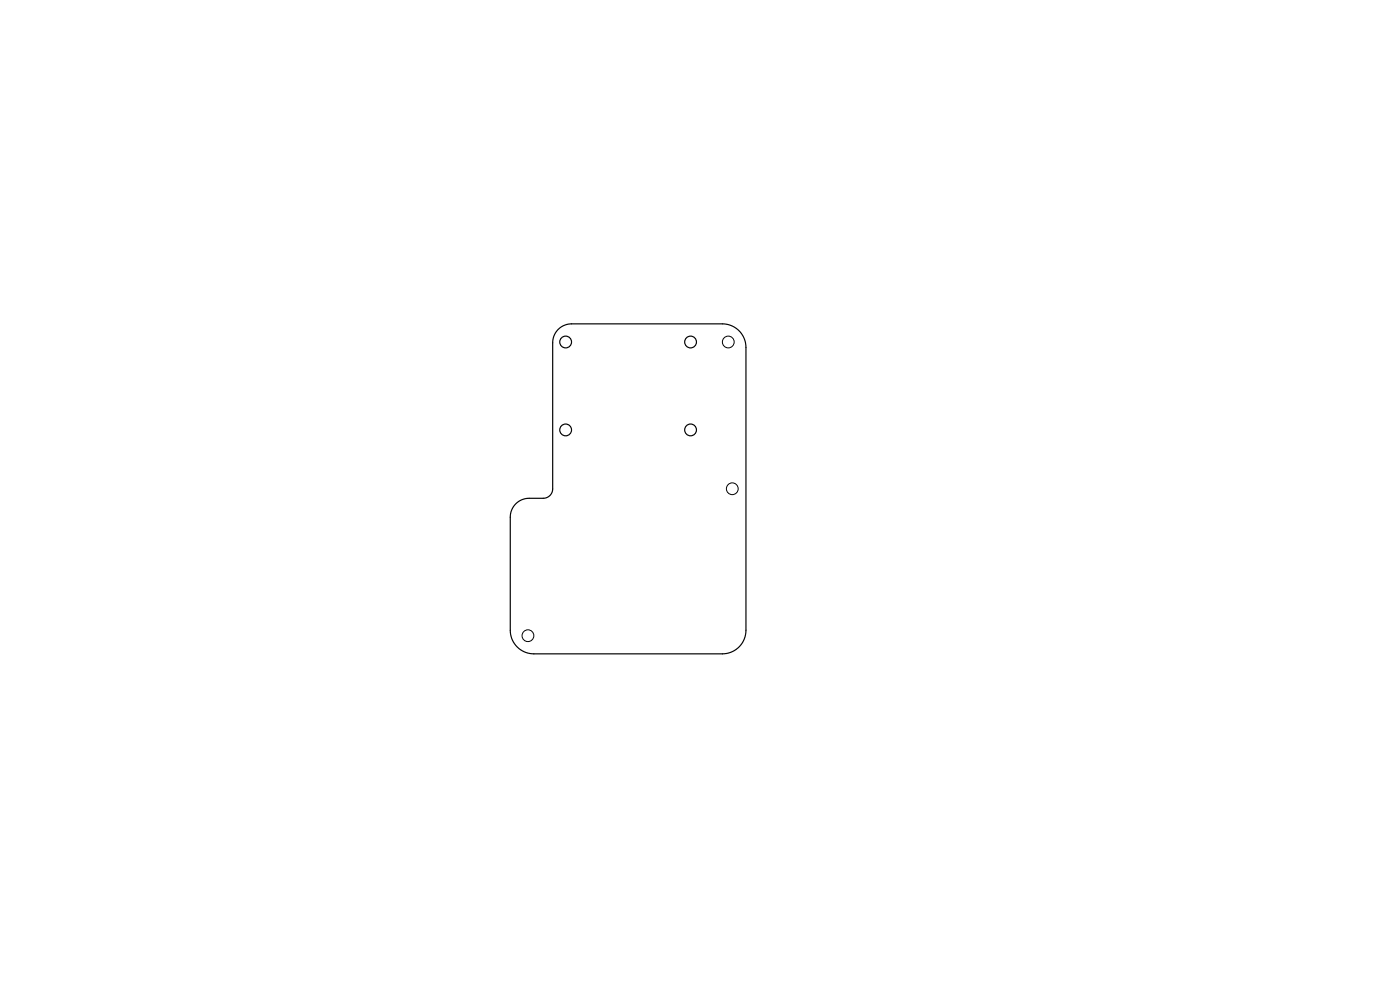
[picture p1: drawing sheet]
<svg xmlns="http://www.w3.org/2000/svg" width="297mm" height="210mm" viewBox="0 0 297 210" stroke-linecap="round" stroke-linejoin="round" font-family="sans-serif">
<g fill="none" stroke="#000" stroke-width=".25">
<path d="M118.4 69.9a4 4 0 0 1 2.8-1.2h32a5 5 0 0 1 5 5v60a5 5 0 0 1-5 5h-40a5 5 0 0 1-5-5v-24a4 4 0 0 1 4-4h3a2 2 0 0 0 2-2v-31a4 4 0 0 1 1.2-2.8z"/>
<circle cx="120" cy="72.5" r="1.25"/>
<circle cx="146.5" cy="72.5" r="1.25"/>
<circle cx="120" cy="91.2" r="1.25"/>
<circle cx="146.5" cy="91.2" r="1.25"/>
</g>
<g fill="none" stroke="#000" stroke-width=".21">
<circle cx="154.5" cy="72.5" r="1.25"/>
<circle cx="155.3" cy="103.7" r="1.25"/>
<circle cx="112" cy="134.8" r="1.25"/>
</g>
</svg>
